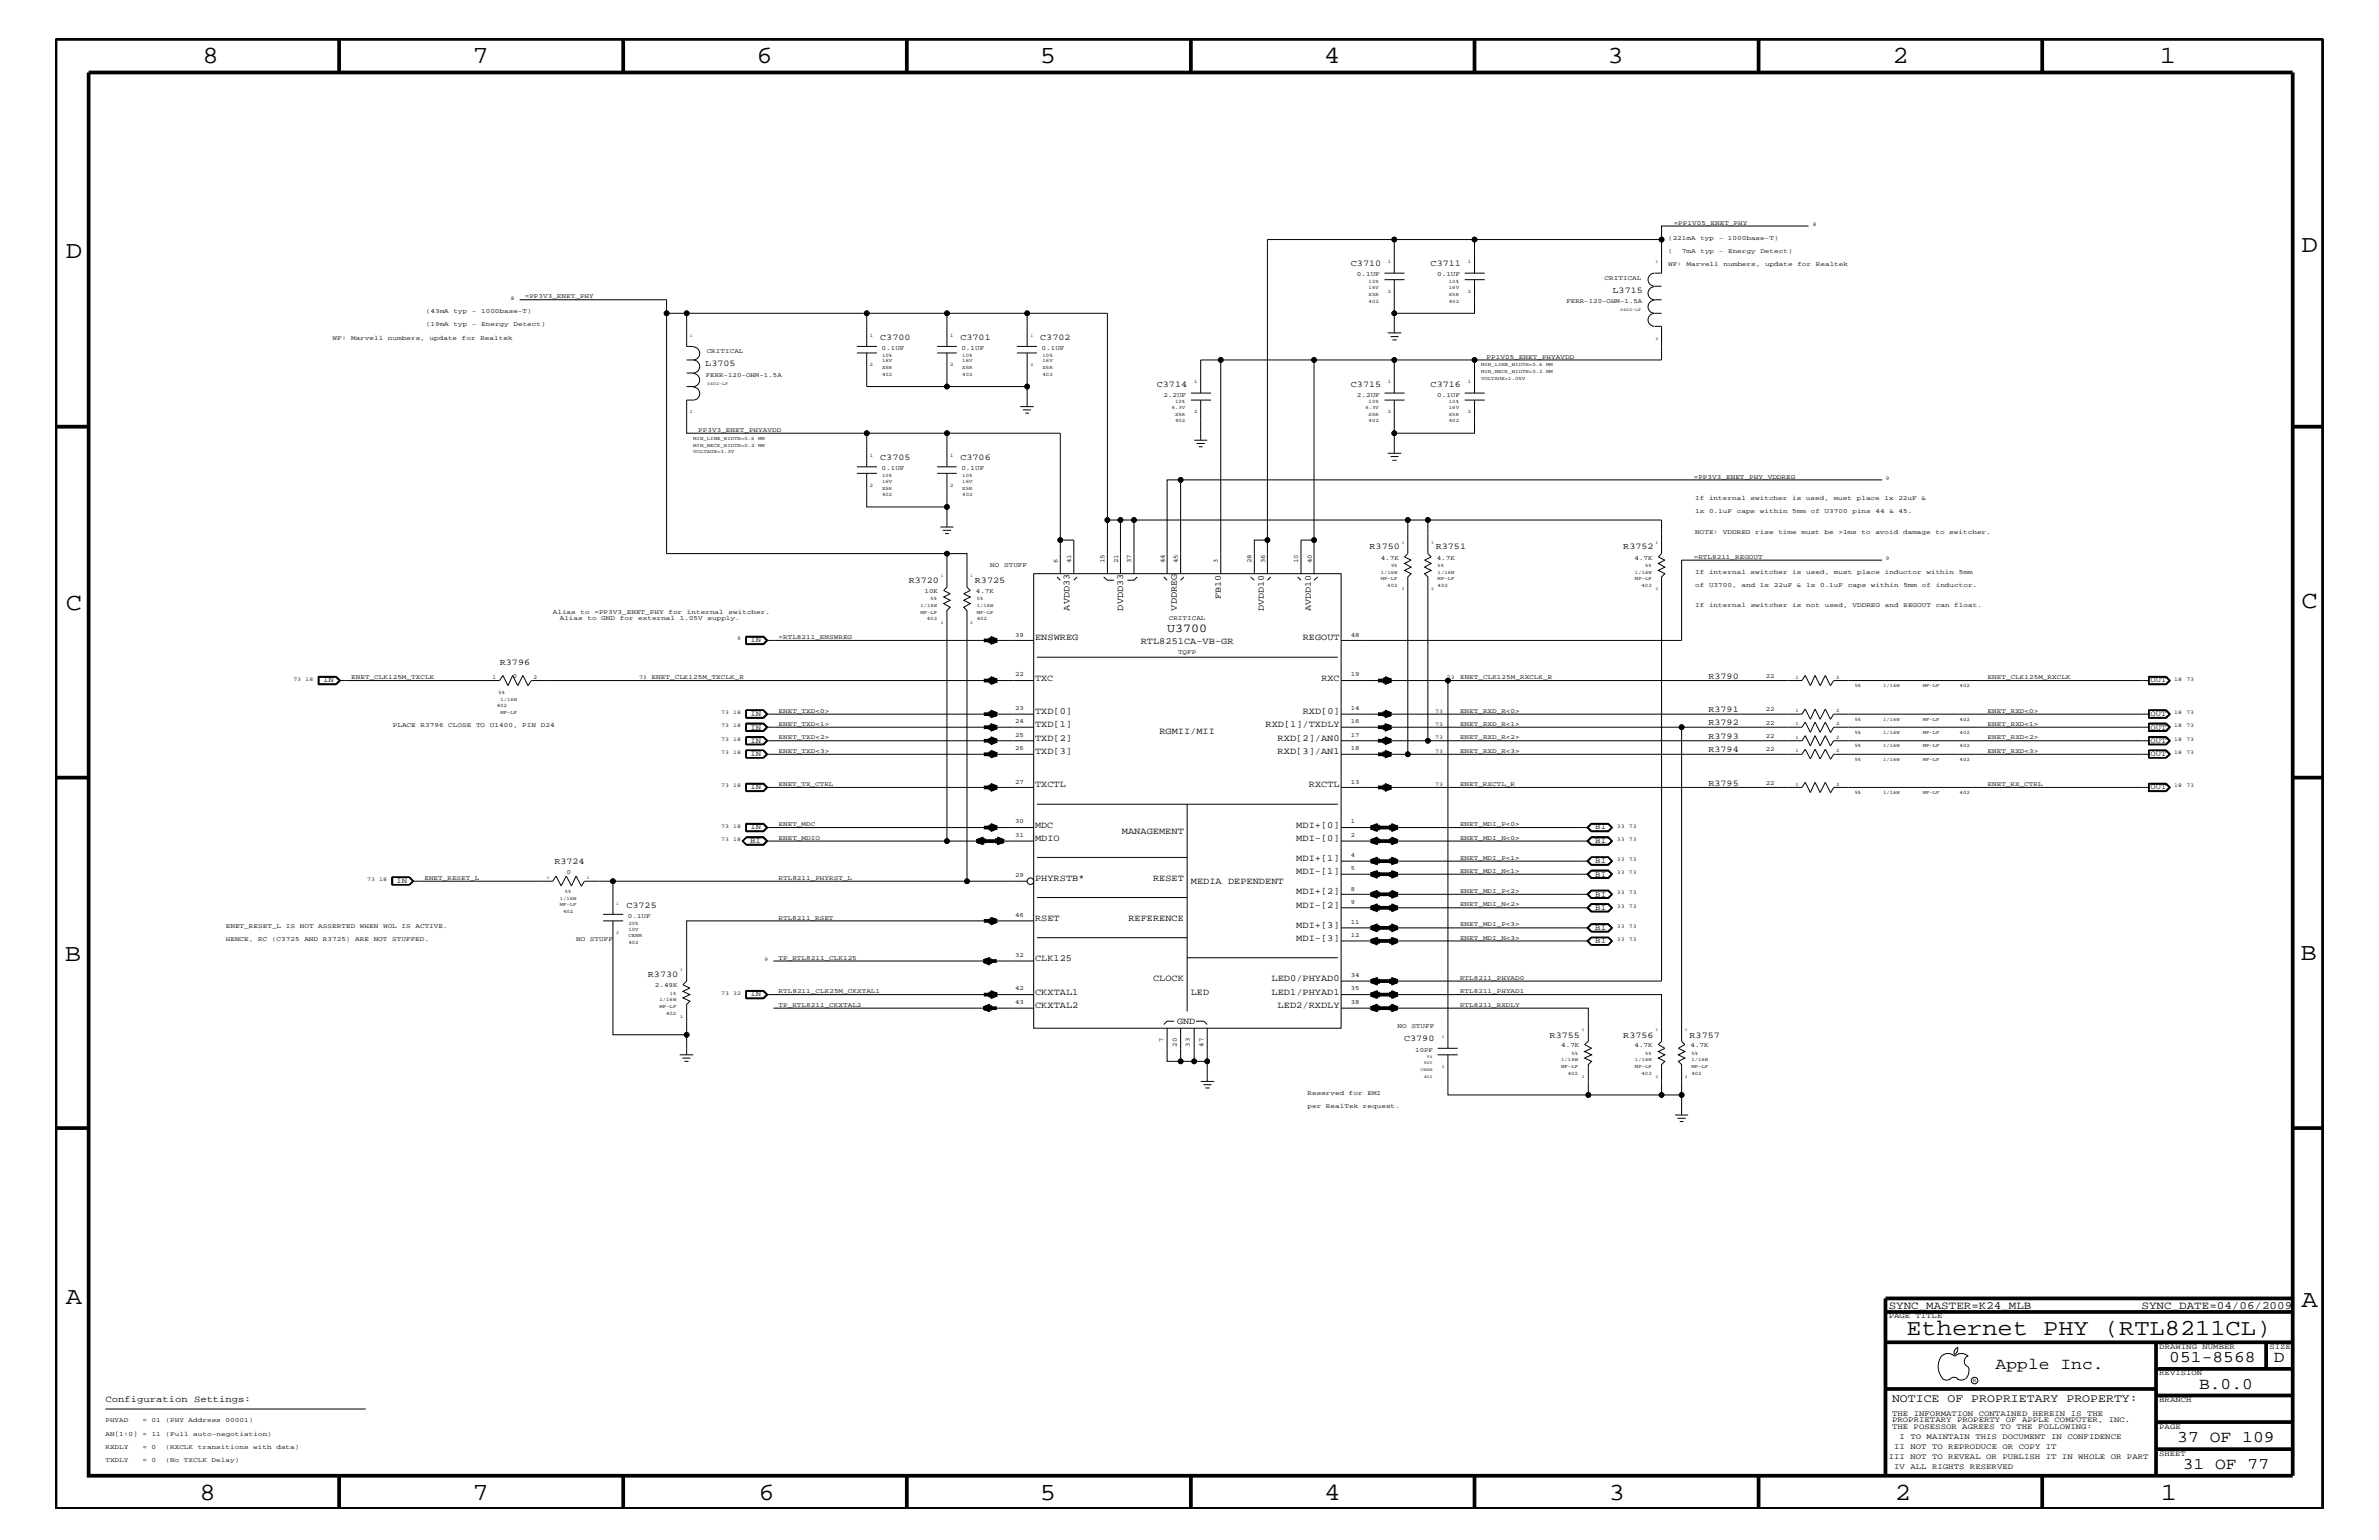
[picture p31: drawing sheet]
<svg xmlns="http://www.w3.org/2000/svg" width="432mm" height="279mm" viewBox="0 0 432 279" stroke-linecap="round" stroke-linejoin="round" font-family="sans-serif">
<defs><g id="words">
<g font-size="4.5">
<text x="36.7" y="11.5">8</text>
<text x="85.8" y="11.5">7</text>
<text x="137.3" y="11.5">6</text>
<text x="188.7" y="11.5">5</text>
<text x="240.3" y="11.5">4</text>
<text x="291.8" y="11.5">3</text>
<text x="343.5" y="11.5">2</text>
<text x="392" y="11.5">1</text>
<text x="11.9" y="46.8">D</text>
<text x="417.7" y="45.7">D</text>
<text x="11.9" y="110.6">C</text>
<text x="417.7" y="110.3">C</text>
<text x="11.8" y="174.3">B</text>
<text x="417.6" y="174.2">B</text>
<text x="11.9" y="236.7">A</text>
<text x="417.7" y="237.1">A</text>
<text x="36.2" y="272.1">8</text>
<text x="85.8" y="272.1">7</text>
<text x="137.7" y="272.1">6</text>
<text x="188.7" y="272.1">5</text>
<text x="240.4" y="272.1">4</text>
<text x="292" y="272.1">3</text>
<text x="343.9" y="272.1">2</text>
<text x="392.2" y="272.1">1</text>
</g>
<text font-size="4.1" x="346" y="242.3">Ethernet PHY (RTL8211CL)</text>
<g font-size="3">
<text x="362.2" y="248.4">Apple Inc.</text>
<text x="393.7" y="247.1">051-8568</text>
<text x="399.2" y="252">B.0.0</text>
<text x="412.7" y="247.1">D</text>
<text x="395.2" y="261.6">37 OF 109</text>
<text x="396.2" y="266.6">31 OF 77</text>
</g>
<text font-size="2.2" x="211.8" y="114.8">U3700</text>
<text font-size="2.1" x="343.4" y="254.4">NOTICE OF PROPRIETARY PROPERTY:</text>
<g font-size="2">
<text x="342.8" y="237.4">SYNC_MASTER=K24_MLB</text>
<text x="388.7" y="237.4">SYNC_DATE=04/06/2009</text>
</g>
<g font-size="1.7">
<text x="194.1" y="110.8" transform="rotate(-90 194.1 110.8)">AVDD33</text>
<text x="203.9" y="110.8" transform="rotate(-90 203.9 110.8)">DVDD33</text>
<text x="213.6" y="110.8" transform="rotate(-90 213.6 110.8)">VDDREG</text>
<text x="187.9" y="116.2">ENSWREG</text>
<text x="207.1" y="116.8">RTL8251CA-VB-GR</text>
<text x="236.5" y="116.2">REGOUT</text>
<text x="187.9" y="123.5">TXC</text>
<text x="239.9" y="123.5">RXC</text>
<text x="187.9" y="131.9">TXD[1]</text>
<text x="187.9" y="129.6">TXD[0]</text>
<text x="229.7" y="131.9">RXD[1]/TXDLY</text>
<text x="236.5" y="129.6">RXD[0]</text>
<text x="187.9" y="136.8">TXD[3]</text>
<text x="187.9" y="134.4">TXD[2]</text>
<text x="210.4" y="133.2">RGMII/MII</text>
<text x="231.9" y="134.4">RXD[2]/AN0</text>
<text x="231.9" y="136.8">RXD[3]/AN1</text>
<text x="187.9" y="142.9">TXCTL</text>
<text x="237.6" y="142.9">RXCTL</text>
<text x="187.9" y="150.1">MDC</text>
<text x="187.9" y="152.6">MDIO</text>
<text x="203.6" y="151.3">MANAGEMENT</text>
<text x="235.3" y="152.6">MDI-[0]</text>
<text x="235.3" y="150.1">MDI+[0]</text>
<text x="187.9" y="159.9">PHYRSTB*</text>
<text x="209.3" y="159.9">RESET</text>
<text x="216.2" y="160.5">MEDIA DEPENDENT</text>
<text x="235.3" y="158.6">MDI-[1]</text>
<text x="235.3" y="156.2">MDI+[1]</text>
<text x="187.9" y="167.1">RSET</text>
<text x="204.8" y="167.1">REFERENCE</text>
<text x="235.3" y="162.2">MDI+[2]</text>
<text x="235.3" y="164.7">MDI-[2]</text>
<text x="235.3" y="170.7">MDI-[3]</text>
<text x="235.3" y="168.3">MDI+[3]</text>
<text x="187.9" y="174.4">CLK125</text>
<text x="209.3" y="178">CLOCK</text>
<text x="230.8" y="178">LED0/PHYAD0</text>
<text x="187.9" y="182.9">CKXTAL2</text>
<text x="187.9" y="180.5">CKXTAL1</text>
<text x="213.7" y="185.8">GND</text>
<text x="216.2" y="180.5">LED</text>
<text x="230.8" y="180.5">LED1/PHYAD1</text>
<text x="231.9" y="182.9">LED2/RXDLY</text>
<text x="19.1" y="254.4">Configuration Settings:</text>
</g>
<g font-size="1.6">
<text x="245.2" y="48.3">C3710</text>
<text x="259.7" y="48.3">C3711</text>
<text x="292.7" y="53.2">L3715</text>
<text x="159.8" y="61.7">C3700</text>
<text x="174.3" y="61.7">C3701</text>
<text x="188.8" y="61.7">C3702</text>
<text x="128" y="66.5">L3705</text>
<text x="210" y="70.1">C3714</text>
<text x="245.2" y="70.1">C3715</text>
<text x="259.7" y="70.1">C3716</text>
<text x="159.8" y="83.5">C3705</text>
<text x="174.3" y="83.5">C3706</text>
<text x="248.6" y="99.7">R3750</text>
<text x="260.6" y="99.7">R3751</text>
<text x="294.6" y="99.7">R3752</text>
<text x="164.9" y="105.8">R3720</text>
<text x="177" y="105.8">R3725</text>
<text x="221.6" y="108.7" transform="rotate(-90 221.6 108.7)">FB10</text>
<text x="229.4" y="110.9" transform="rotate(-90 229.4 110.9)">DVDD10</text>
<text x="237.9" y="110.9" transform="rotate(-90 237.9 110.9)">AVDD10</text>
<text x="90.7" y="120.7">R3796</text>
<text x="310.1" y="123.1">R3790</text>
<text x="310.1" y="129.1">R3791</text>
<text x="310.1" y="131.6">R3792</text>
<text x="310.1" y="134.1">R3793</text>
<text x="310.1" y="136.4">R3794</text>
<text x="310.1" y="142.5">R3795</text>
<text x="100.6" y="156.8">R3724</text>
<text x="113.7" y="164.7">C3725</text>
<text x="117.6" y="177.3">R3730</text>
<text x="254.8" y="188.9">C3790</text>
<text x="281.3" y="188.2">R3755</text>
<text x="294.6" y="188.2">R3756</text>
<text x="306.7" y="188.2">R3757</text>
</g>
<g font-size="1.4">
<text x="136.2" y="116.5">IN</text>
<text x="58.7" y="123.8">IN</text>
<text x="390.3" y="123.8">OUT</text>
<text x="136.2" y="129.9">IN</text>
<text x="390.3" y="129.9">OUT</text>
<text x="136.2" y="132.4">IN</text>
<text x="136.2" y="134.7">IN</text>
<text x="136.2" y="137.2">IN</text>
<text x="390.3" y="132.4">OUT</text>
<text x="390.3" y="134.7">OUT</text>
<text x="390.3" y="137.2">OUT</text>
<text x="136.2" y="143.2">IN</text>
<text x="390.3" y="143.2">OUT</text>
<text x="136.1" y="152.9">BI</text>
<text x="136.2" y="150.5">IN</text>
<text x="289.6" y="150.5">BI</text>
<text x="289.6" y="152.9">BI</text>
<text x="72" y="160.2">IN</text>
<text x="289.6" y="156.6">BI</text>
<text x="289.6" y="159">BI</text>
<text x="289.6" y="162.7">BI</text>
<text x="289.6" y="165">BI</text>
<text x="289.6" y="168.7">BI</text>
<text x="289.6" y="171.1">BI</text>
<text x="136.2" y="180.8">IN</text>
<text x="342.8" y="239.2">PAGE TITLE</text>
<text x="391.9" y="244.7">DRAWING NUMBER</text>
<text x="411.9" y="244.7">SIZE</text>
<text x="391.9" y="249.5">REVISION</text>
<text x="343.4" y="256.8">THE INFORMATION CONTAINED HEREIN IS THE</text>
<text x="391.9" y="254.4">BRANCH</text>
<text x="343.4" y="259.3">THE POSESSOR AGREES TO THE FOLLOWING:</text>
<text x="343.4" y="258">PROPRIETARY PROPERTY OF APPLE COMPUTER, INC.</text>
<text x="343.8" y="262.9">II NOT TO REPRODUCE OR COPY IT</text>
<text x="344.8" y="261.1">I TO MAINTAIN THIS DOCUMENT IN CONFIDENCE</text>
<text x="391.9" y="259.3">PAGE</text>
<text x="342.8" y="264.7">III NOT TO REVEAL OR PUBLISH IT IN WHOLE OR PART</text>
<text x="343.8" y="266.6">IV ALL RIGHTS RESERVED</text>
<text x="391.9" y="264.1">SHEET</text>
</g>
<g font-size="1.2">
<text x="303.8" y="40.8">=PP1V05_ENET_PHY</text>
<text x="302.8" y="43.5">(221mA</text>
<text x="302.8" y="45.9">(</text>
<text x="305.3" y="45.9">7mA</text>
<text x="308.6" y="43.5">typ</text>
<text x="308.6" y="45.9">typ</text>
<text x="312" y="43.5">-</text>
<text x="312" y="45.9">-</text>
<text x="313.6" y="43.5">1000base-T)</text>
<text x="313.7" y="45.9">Energy</text>
<text x="319.5" y="45.9">Detect)</text>
<text x="246.3" y="50.2">0.1UF</text>
<text x="260.9" y="50.2">0.1UF</text>
<text x="291.3" y="50.7">CRITICAL</text>
<text x="302.8" y="48.3">WF:</text>
<text x="306.1" y="48.3">Marvell</text>
<text x="312.8" y="48.3">numbers,</text>
<text x="320.4" y="48.3">update</text>
<text x="326.2" y="48.3">for</text>
<text x="329.6" y="48.3">Realtek</text>
<text x="77.3" y="59.2">(19mA</text>
<text x="77.3" y="56.8">(43mA</text>
<text x="82.3" y="56.8">typ</text>
<text x="82.3" y="59.2">typ</text>
<text x="85.7" y="56.8">-</text>
<text x="85.7" y="59.2">-</text>
<text x="87.3" y="56.8">1000base-T)</text>
<text x="87.3" y="59.2">Energy</text>
<text x="93.2" y="59.2">Detect)</text>
<text x="95.2" y="54.1">=PP3V3_ENET_PHY</text>
<text x="284.3" y="55">FERR-120-OHM-1.5A</text>
<text x="60.4" y="61.7">WF:</text>
<text x="63.7" y="61.7">Marvell</text>
<text x="70.4" y="61.7">numbers,</text>
<text x="78" y="61.7">update</text>
<text x="83.8" y="61.7">for</text>
<text x="87.2" y="61.7">Realtek</text>
<text x="128.3" y="64">CRITICAL</text>
<text x="160" y="63.4">0.1UF</text>
<text x="174.5" y="63.4">0.1UF</text>
<text x="189.1" y="63.4">0.1UF</text>
<text x="269.8" y="65.1">PP1V05_ENET_PHYAVDD</text>
<text x="128.1" y="68.4">FERR-120-OHM-1.5A</text>
<text x="211.2" y="72">2.2UF</text>
<text x="246.3" y="72">2.2UF</text>
<text x="260.9" y="72">0.1UF</text>
<text x="126.7" y="78.3">PP3V3_ENET_PHYAVDD</text>
<text x="160" y="85.3">0.1UF</text>
<text x="174.5" y="85.3">0.1UF</text>
<text x="307.4" y="86.9">=PP3V3_ENET_PHY_VDDREG</text>
<text x="307.7" y="93.2">1x</text>
<text x="307.7" y="90.7">If</text>
<text x="310.2" y="90.7">internal</text>
<text x="310.2" y="93.2">0.1uF</text>
<text x="315.2" y="93.2">caps</text>
<text x="317.7" y="90.7">switcher</text>
<text x="319.4" y="93.2">within</text>
<text x="325.3" y="90.7">is</text>
<text x="325.3" y="93.2">5mm</text>
<text x="327.8" y="90.7">used,</text>
<text x="328.7" y="93.2">of</text>
<text x="331.2" y="93.2">U3700</text>
<text x="332.8" y="90.7">must</text>
<text x="336.2" y="93.2">pins</text>
<text x="337" y="90.7">place</text>
<text x="340.4" y="93.2">44</text>
<text x="342" y="90.7">1x</text>
<text x="342.9" y="93.2">&amp;</text>
<text x="344.6" y="90.7">22uF</text>
<text x="344.6" y="93.2">45.</text>
<text x="348.8" y="90.7">&amp;</text>
<text x="250.6" y="101.5">4.7K</text>
<text x="260.8" y="101.5">4.7K</text>
<text x="296.7" y="101.5">4.7K</text>
<text x="307.4" y="101.4">=RTL8211_REGOUT</text>
<text x="307.7" y="96.8">NOTE:</text>
<text x="312.7" y="96.8">VDDREG</text>
<text x="318.6" y="96.8">rise</text>
<text x="322.8" y="96.8">time</text>
<text x="327" y="96.8">must</text>
<text x="331.2" y="96.8">be</text>
<text x="333.7" y="96.8">&gt;1ms</text>
<text x="337.9" y="96.8">to</text>
<text x="340.4" y="96.8">avoid</text>
<text x="345.4" y="96.8">damage</text>
<text x="351.3" y="96.8">to</text>
<text x="353.8" y="96.8">switcher.</text>
<text x="167.8" y="107.6">10K</text>
<text x="177.1" y="107.6">4.7K</text>
<text x="179.7" y="102.9">NO</text>
<text x="182.3" y="102.9">STUFF</text>
<text x="192" y="102.2" transform="rotate(-90 192 102.2)">6</text>
<text x="194.4" y="102.2" transform="rotate(-90 194.4 102.2)">41</text>
<text x="200.5" y="102.2" transform="rotate(-90 200.5 102.2)">15</text>
<text x="202.9" y="102.2" transform="rotate(-90 202.9 102.2)">21</text>
<text x="205.3" y="102.2" transform="rotate(-90 205.3 102.2)">37</text>
<text x="211.4" y="102.2" transform="rotate(-90 211.4 102.2)">44</text>
<text x="213.8" y="102.2" transform="rotate(-90 213.8 102.2)">45</text>
<text x="221.1" y="102.2" transform="rotate(-90 221.1 102.2)">3</text>
<text x="227.2" y="102.2" transform="rotate(-90 227.2 102.2)">28</text>
<text x="229.6" y="102.2" transform="rotate(-90 229.6 102.2)">36</text>
<text x="235.6" y="102.2" transform="rotate(-90 235.6 102.2)">10</text>
<text x="238.1" y="102.2" transform="rotate(-90 238.1 102.2)">40</text>
<text x="307.7" y="104.1">If</text>
<text x="307.7" y="106.5">of</text>
<text x="310.2" y="104.1">internal</text>
<text x="310.2" y="106.5">U3700,</text>
<text x="316.1" y="106.5">and</text>
<text x="317.8" y="104.1">switcher</text>
<text x="319.4" y="106.5">1x</text>
<text x="322" y="106.5">22uF</text>
<text x="325.3" y="104.1">is</text>
<text x="326.2" y="106.5">&amp;</text>
<text x="327.8" y="104.1">used,</text>
<text x="327.8" y="106.5">1x</text>
<text x="330.4" y="106.5">0.1uF</text>
<text x="332.9" y="104.1">must</text>
<text x="335.4" y="106.5">caps</text>
<text x="337.1" y="104.1">place</text>
<text x="339.6" y="106.5">within</text>
<text x="342.1" y="104.1">inductor</text>
<text x="345.5" y="106.5">5mm</text>
<text x="348.8" y="106.5">of</text>
<text x="349.7" y="104.1">within</text>
<text x="351.3" y="106.5">inductor.</text>
<text x="355.5" y="104.1">5mm</text>
<text x="100.3" y="111.4">Alias</text>
<text x="101.6" y="112.6">Alias</text>
<text x="105.4" y="111.4">to</text>
<text x="106.6" y="112.6">to</text>
<text x="107.9" y="111.4">=PP3V3_ENET_PHY</text>
<text x="109.1" y="112.6">GND</text>
<text x="112.5" y="112.6">for</text>
<text x="115.8" y="112.6">external</text>
<text x="121.3" y="111.4">for</text>
<text x="123.4" y="112.6">1.05V supply.</text>
<text x="124.7" y="111.4">internal</text>
<text x="132.2" y="111.4">switcher.</text>
<text x="212.1" y="112.6">CRITICAL</text>
<text x="307.7" y="110.2">If</text>
<text x="310.2" y="110.2">internal</text>
<text x="317.8" y="110.2">switcher</text>
<text x="325.3" y="110.2">is</text>
<text x="327.8" y="110.2">not</text>
<text x="331.2" y="110.2">used,</text>
<text x="336.2" y="110.2">VDDREG</text>
<text x="342.1" y="110.2">and</text>
<text x="345.5" y="110.2">REGOUT</text>
<text x="351.4" y="110.2">can</text>
<text x="354.7" y="110.2">float.</text>
<text x="141.3" y="115.9">=RTL8211_ENSWREG</text>
<text x="184.2" y="115.5">39</text>
<text x="213.8" y="118.6">TQFP</text>
<text x="245.2" y="115.5">48</text>
<text x="63.8" y="123.2">ENET_CLK125M_TXCLK</text>
<text x="93.1" y="123">0</text>
<text x="118.3" y="123.2">ENET_CLK125M_TXCLK_R</text>
<text x="184.2" y="122.7">22</text>
<text x="245.2" y="122.7">19</text>
<text x="265" y="123.2">ENET_CLK125M_RXCLK_R</text>
<text x="320.5" y="123">22</text>
<text x="360.8" y="123.2">ENET_CLK125M_RXCLK</text>
<text x="71.3" y="131.9">PLACE</text>
<text x="76.3" y="131.9">R3796</text>
<text x="81.4" y="131.9">CLOSE</text>
<text x="86.4" y="131.9">TO</text>
<text x="88.9" y="131.9">U1400,</text>
<text x="94.8" y="131.9">PIN</text>
<text x="98.2" y="131.9">D24</text>
<text x="141.3" y="131.7">ENET_TXD&lt;1&gt;</text>
<text x="141.3" y="129.3">ENET_TXD&lt;0&gt;</text>
<text x="184.2" y="131.3">24</text>
<text x="184.2" y="128.8">23</text>
<text x="245.2" y="131.3">16</text>
<text x="245.2" y="128.8">14</text>
<text x="265" y="131.7">ENET_RXD_R&lt;1&gt;</text>
<text x="265" y="129.3">ENET_RXD_R&lt;0&gt;</text>
<text x="320.5" y="129.1">22</text>
<text x="320.5" y="131.5">22</text>
<text x="360.8" y="131.7">ENET_RXD&lt;1&gt;</text>
<text x="360.8" y="129.3">ENET_RXD&lt;0&gt;</text>
<text x="141.3" y="136.6">ENET_TXD&lt;3&gt;</text>
<text x="141.3" y="134.1">ENET_TXD&lt;2&gt;</text>
<text x="184.2" y="136.1">26</text>
<text x="184.2" y="133.6">25</text>
<text x="245.2" y="133.6">17</text>
<text x="245.2" y="136.1">18</text>
<text x="265" y="134.1">ENET_RXD_R&lt;2&gt;</text>
<text x="265" y="136.6">ENET_RXD_R&lt;3&gt;</text>
<text x="320.5" y="133.9">22</text>
<text x="320.5" y="136.3">22</text>
<text x="360.8" y="136.6">ENET_RXD&lt;3&gt;</text>
<text x="360.8" y="134.1">ENET_RXD&lt;2&gt;</text>
<text x="141.3" y="142.6">ENET_TX_CTRL</text>
<text x="184.2" y="142.2">27</text>
<text x="245.2" y="142.2">13</text>
<text x="265" y="142.6">ENET_RXCTL_R</text>
<text x="320.5" y="142.4">22</text>
<text x="360.8" y="142.6">ENET_RX_CTRL</text>
<text x="141.3" y="149.9">ENET_MDC</text>
<text x="184.2" y="149.4">30</text>
<text x="245.2" y="149.4">1</text>
<text x="265" y="149.9">ENET_MDI_P&lt;0&gt;</text>
<text x="141.3" y="152.3">ENET_MDIO</text>
<text x="184.2" y="151.8">31</text>
<text x="245.2" y="151.8">2</text>
<text x="245.2" y="155.5">4</text>
<text x="265" y="152.3">ENET_MDI_N&lt;0&gt;</text>
<text x="265" y="156">ENET_MDI_P&lt;1&gt;</text>
<text x="77" y="159.6">ENET_RESET_L</text>
<text x="102.9" y="158.5">0</text>
<text x="141.3" y="159.6">RTL8211_PHYRST_L</text>
<text x="184.2" y="159.1">29</text>
<text x="245.2" y="157.9">5</text>
<text x="245.2" y="161.6">8</text>
<text x="265" y="158.4">ENET_MDI_N&lt;1&gt;</text>
<text x="265" y="162">ENET_MDI_P&lt;2&gt;</text>
<text x="114" y="166.5">0.1UF</text>
<text x="141.3" y="166.9">RTL8211_RSET</text>
<text x="184.2" y="166.4">46</text>
<text x="245.2" y="167.6">11</text>
<text x="245.2" y="163.9">9</text>
<text x="265" y="164.5">ENET_MDI_N&lt;2&gt;</text>
<text x="41" y="168.3">ENET_RESET_L</text>
<text x="41" y="170.7">HENCE,</text>
<text x="46.9" y="170.7">RC</text>
<text x="49.4" y="170.7">(C3725</text>
<text x="51.9" y="168.3">IS</text>
<text x="54.4" y="168.3">NOT</text>
<text x="55.2" y="170.7">AND</text>
<text x="57.8" y="168.3">ASSERTED</text>
<text x="58.6" y="170.7">R3725)</text>
<text x="64.5" y="170.7">ARE</text>
<text x="65.3" y="168.3">WHEN</text>
<text x="67.8" y="170.7">NOT</text>
<text x="69.5" y="168.3">WOL</text>
<text x="71.2" y="170.7">STUFFED.</text>
<text x="72.9" y="168.3">IS</text>
<text x="75.4" y="168.3">ACTIVE.</text>
<text x="104.6" y="170.7">NO</text>
<text x="107.1" y="170.7">STUFF</text>
<text x="184.2" y="173.7">32</text>
<text x="245.2" y="170">12</text>
<text x="265" y="170.5">ENET_MDI_N&lt;3&gt;</text>
<text x="265" y="168.1">ENET_MDI_P&lt;3&gt;</text>
<text x="118.9" y="179.1">2.49K</text>
<text x="141.3" y="174.2">TP_RTL8211_CLK125</text>
<text x="184.2" y="179.7">42</text>
<text x="245.2" y="177.3">34</text>
<text x="245.2" y="179.7">35</text>
<text x="265" y="177.7">RTL8211_PHYAD0</text>
<text x="141.3" y="182.7">TP_RTL8211_CKXTAL2</text>
<text x="141.3" y="180.2">RTL8211_CLK25M_CKXTAL1</text>
<text x="184.2" y="182.1">43</text>
<text x="245.2" y="182.1">38</text>
<text x="265" y="182.7">RTL8211_RXDLY</text>
<text x="265" y="180.2">RTL8211_PHYAD1</text>
<text x="211.2" y="189.1" transform="rotate(-90 211.2 189.1)">7</text>
<text x="213.6" y="189.9" transform="rotate(-90 213.6 189.9)">20</text>
<text x="216" y="189.9" transform="rotate(-90 216 189.9)">33</text>
<text x="218.4" y="189.9" transform="rotate(-90 218.4 189.9)">47</text>
<text x="253.7" y="186.5">NO</text>
<text x="256.2" y="186.5">STUFF</text>
<text x="256.9" y="190.8">10PF</text>
<text x="283.4" y="190">4.7K</text>
<text x="296.7" y="190">4.7K</text>
<text x="306.8" y="190">4.7K</text>
<text x="237.3" y="198.7">Reserved</text>
<text x="237.3" y="201">per</text>
<text x="240.7" y="201">RealTek</text>
<text x="244.8" y="198.7">for</text>
<text x="247.4" y="201">request.</text>
<text x="248.2" y="198.7">EMI</text>
<text x="19.1" y="258">PHYAD</text>
<text x="19.1" y="260.5">AN[1:0]</text>
<text x="19.1" y="262.9">RXDLY</text>
<text x="25.8" y="262.9">=</text>
<text x="25.8" y="258">=</text>
<text x="25.9" y="260.5">=</text>
<text x="27.5" y="262.9">0</text>
<text x="27.5" y="258">01</text>
<text x="27.5" y="260.5">11</text>
<text x="30" y="262.9">(RXCLK</text>
<text x="30" y="258">(PHY</text>
<text x="30.1" y="260.5">(Full</text>
<text x="34.2" y="258">Address</text>
<text x="35.1" y="260.5">auto-negotiation)</text>
<text x="35.9" y="262.9">transitions</text>
<text x="40.9" y="258">00001)</text>
<text x="46" y="262.9">with</text>
<text x="50.2" y="262.9">data)</text>
<text x="19.1" y="265.3">TXDLY</text>
<text x="25.8" y="265.3">=</text>
<text x="27.5" y="265.3">0</text>
<text x="30" y="265.3">(No</text>
<text x="33.4" y="265.3">TXCLK</text>
<text x="38.4" y="265.3">Delay)</text>
</g>
<g font-size="1.1">
<text x="89.4" y="123.1">1</text>
<text x="96.9" y="123.1">2</text>
</g>
<g font-size="1">
<text x="329" y="41">8</text>
<text x="92.7" y="54.4">8</text>
<text x="342.3" y="87.1">9</text>
<text x="342.3" y="101.6">9</text>
<text x="133.8" y="116.2">9</text>
<text x="53.3" y="123.5">73</text>
<text x="55.5" y="123.5">18</text>
<text x="116" y="123.2">73</text>
<text x="262.6" y="123.2">73</text>
<text x="394.6" y="123.5">18</text>
<text x="396.8" y="123.5">73</text>
<text x="130.9" y="129.6">73</text>
<text x="130.9" y="131.9">73</text>
<text x="133.1" y="129.6">18</text>
<text x="133.1" y="131.9">18</text>
<text x="260.5" y="131.7">73</text>
<text x="260.5" y="129.3">73</text>
<text x="394.6" y="129.6">18</text>
<text x="394.6" y="131.9">18</text>
<text x="396.8" y="129.6">73</text>
<text x="396.8" y="131.9">73</text>
<text x="130.9" y="134.4">73</text>
<text x="130.9" y="136.8">73</text>
<text x="133.1" y="134.4">18</text>
<text x="133.1" y="136.8">18</text>
<text x="260.5" y="134.1">73</text>
<text x="260.5" y="136.6">73</text>
<text x="394.6" y="134.4">18</text>
<text x="394.6" y="136.8">18</text>
<text x="396.8" y="134.4">73</text>
<text x="396.8" y="136.8">73</text>
<text x="130.9" y="142.9">73</text>
<text x="133.1" y="142.9">18</text>
<text x="260.5" y="142.6">73</text>
<text x="394.6" y="142.9">18</text>
<text x="396.8" y="142.9">73</text>
<text x="130.9" y="150.1">73</text>
<text x="130.9" y="152.6">73</text>
<text x="133.1" y="150.1">18</text>
<text x="133.1" y="152.6">18</text>
<text x="293.5" y="150.1">33</text>
<text x="293.5" y="152.6">33</text>
<text x="295.7" y="150.1">73</text>
<text x="295.7" y="152.6">73</text>
<text x="66.6" y="159.9">73</text>
<text x="68.8" y="159.9">18</text>
<text x="293.5" y="156.2">33</text>
<text x="293.5" y="158.6">33</text>
<text x="295.7" y="156.2">73</text>
<text x="295.7" y="158.6">73</text>
<text x="293.5" y="162.2">33</text>
<text x="293.5" y="164.7">33</text>
<text x="295.7" y="162.2">73</text>
<text x="295.7" y="164.7">73</text>
<text x="293.5" y="168.3">33</text>
<text x="293.5" y="170.7">33</text>
<text x="295.7" y="168.3">73</text>
<text x="295.7" y="170.7">73</text>
<text x="138.8" y="174.4">9</text>
<text x="130.9" y="180.5">73</text>
<text x="133.1" y="180.5">32</text>
<text x="358.1" y="250.7">R</text>
</g>
<g font-size=".9">
<text x="251.9" y="47.7">1</text>
<text x="266.4" y="47.7">1</text>
<text x="248.4" y="52.4">16V</text>
<text x="248.4" y="53.6">X5R</text>
<text x="248.4" y="51.3">10%</text>
<text x="251.9" y="53.2">2</text>
<text x="263" y="52.4">16V</text>
<text x="263" y="53.6">X5R</text>
<text x="263" y="51.3">10%</text>
<text x="266.4" y="53.2">2</text>
<text x="248.4" y="54.9">402</text>
<text x="263" y="54.9">402</text>
<text x="157.9" y="61.1">1</text>
<text x="160.1" y="65.7">16V</text>
<text x="160.1" y="64.7">10%</text>
<text x="172.5" y="61.1">1</text>
<text x="174.7" y="65.7">16V</text>
<text x="174.7" y="64.7">10%</text>
<text x="189.2" y="65.7">16V</text>
<text x="189.2" y="64.7">10%</text>
<text x="157.9" y="66.5">2</text>
<text x="160.1" y="67">X5R</text>
<text x="160.1" y="68.2">402</text>
<text x="172.5" y="66.5">2</text>
<text x="174.7" y="67">X5R</text>
<text x="174.7" y="68.2">402</text>
<text x="189.2" y="67">X5R</text>
<text x="189.2" y="68.2">402</text>
<text x="216.7" y="69.5">1</text>
<text x="251.9" y="69.5">1</text>
<text x="266.4" y="69.5">1</text>
<text x="268.8" y="68.9">VOLTAGE=1.05V</text>
<text x="268.8" y="66.5">MIN_LINE_WIDTH=0.6 MM</text>
<text x="268.8" y="67.7">MIN_NECK_WIDTH=0.2 MM</text>
<text x="212.7" y="74.3">6.3V</text>
<text x="213.3" y="76.7">402</text>
<text x="213.3" y="75.5">X5R</text>
<text x="213.3" y="73.2">10%</text>
<text x="216.7" y="75">2</text>
<text x="247.8" y="74.3">6.3V</text>
<text x="248.4" y="76.7">402</text>
<text x="248.4" y="75.5">X5R</text>
<text x="248.4" y="73.2">10%</text>
<text x="251.9" y="75">2</text>
<text x="263" y="76.7">402</text>
<text x="263" y="74.3">16V</text>
<text x="263" y="75.5">X5R</text>
<text x="263" y="73.2">10%</text>
<text x="266.4" y="75">2</text>
<text x="125.8" y="79.9">MIN_LINE_WIDTH=0.6 MM</text>
<text x="125.8" y="82.2">VOLTAGE=3.3V</text>
<text x="125.8" y="81.1">MIN_NECK_WIDTH=0.2 MM</text>
<text x="157.9" y="82.8">1</text>
<text x="172.5" y="82.8">1</text>
<text x="157.9" y="88.3">2</text>
<text x="160.1" y="87.6">16V</text>
<text x="160.1" y="88.8">X5R</text>
<text x="160.1" y="86.5">10%</text>
<text x="172.5" y="88.3">2</text>
<text x="174.7" y="87.6">16V</text>
<text x="174.7" y="88.8">X5R</text>
<text x="174.7" y="86.5">10%</text>
<text x="160.1" y="90">402</text>
<text x="174.7" y="90">402</text>
<text x="250.6" y="104.1">1/16W</text>
<text x="250.6" y="105.3">MF-LF</text>
<text x="251.8" y="106.5">402</text>
<text x="252.5" y="102.9">5%</text>
<text x="260.9" y="105.3">MF-LF</text>
<text x="260.9" y="102.9">5%</text>
<text x="260.9" y="104.1">1/16W</text>
<text x="260.9" y="106.5">402</text>
<text x="296.8" y="105.3">MF-LF</text>
<text x="296.8" y="104.1">1/16W</text>
<text x="297.9" y="106.5">402</text>
<text x="298.6" y="102.9">5%</text>
<text x="167" y="111.4">MF-LF</text>
<text x="167" y="110.2">1/16W</text>
<text x="168.2" y="112.6">402</text>
<text x="168.9" y="108.9">5%</text>
<text x="177.3" y="108.9">5%</text>
<text x="177.3" y="110.2">1/16W</text>
<text x="177.3" y="112.6">402</text>
<text x="177.3" y="111.4">MF-LF</text>
<text x="90.5" y="125.9">5%</text>
<text x="325.9" y="123.1">1</text>
<text x="333.2" y="123.1">2</text>
<text x="336.6" y="124.7">5%</text>
<text x="341.8" y="124.7">1/16W</text>
<text x="349" y="124.7">MF-LF</text>
<text x="355.7" y="124.7">402</text>
<text x="90.2" y="128.3">402</text>
<text x="90.8" y="129.6">MF-LF</text>
<text x="90.8" y="127.1">1/16W</text>
<text x="325.9" y="129.1">1</text>
<text x="325.9" y="131.6">1</text>
<text x="333.2" y="129.1">2</text>
<text x="333.2" y="131.6">2</text>
<text x="336.6" y="130.8">5%</text>
<text x="341.8" y="130.8">1/16W</text>
<text x="349" y="130.8">MF-LF</text>
<text x="355.7" y="130.8">402</text>
<text x="325.9" y="134.1">1</text>
<text x="325.9" y="136.4">1</text>
<text x="333.2" y="134.1">2</text>
<text x="333.2" y="136.4">2</text>
<text x="336.6" y="133.2">5%</text>
<text x="336.6" y="135.6">5%</text>
<text x="341.8" y="133.2">1/16W</text>
<text x="341.8" y="135.6">1/16W</text>
<text x="349" y="133.2">MF-LF</text>
<text x="349" y="135.6">MF-LF</text>
<text x="355.7" y="133.2">402</text>
<text x="355.7" y="135.6">402</text>
<text x="325.9" y="142.5">1</text>
<text x="333.2" y="142.5">2</text>
<text x="336.6" y="138">5%</text>
<text x="341.8" y="138">1/16W</text>
<text x="349" y="138">MF-LF</text>
<text x="355.7" y="138">402</text>
<text x="336.6" y="144">5%</text>
<text x="341.8" y="144">1/16W</text>
<text x="349" y="144">MF-LF</text>
<text x="355.7" y="144">402</text>
<text x="102.5" y="162">5%</text>
<text x="101.6" y="164.5">MF-LF</text>
<text x="101.6" y="163.3">1/16W</text>
<text x="102.2" y="165.6">402</text>
<text x="114" y="167.8">20%</text>
<text x="114" y="170">CERM</text>
<text x="114" y="171.2">402</text>
<text x="114" y="168.9">10V</text>
<text x="119.7" y="181.6">1/16W</text>
<text x="119.7" y="182.9">MF-LF</text>
<text x="120.9" y="184.1">402</text>
<text x="121.6" y="180.5">1%</text>
<text x="285.2" y="191.4">5%</text>
<text x="298.6" y="191.4">5%</text>
<text x="307" y="191.4">5%</text>
<text x="283.4" y="193.7">MF-LF</text>
<text x="283.4" y="192.6">1/16W</text>
<text x="284.6" y="195">402</text>
<text x="296.8" y="193.7">MF-LF</text>
<text x="296.8" y="192.6">1/16W</text>
<text x="297.9" y="195">402</text>
<text x="307" y="195">402</text>
<text x="307" y="193.7">MF-LF</text>
<text x="307" y="192.6">1/16W</text>
</g>
<g font-size=".8">
<text x="300.5" y="47.7">1</text>
<text x="294" y="56.4">0402-LF</text>
<text x="125.2" y="61.1">1</text>
<text x="187" y="61.1">1</text>
<text x="300.5" y="61.7">2</text>
<text x="128.4" y="69.8">0402-LF</text>
<text x="187" y="66.5">2</text>
<text x="125.2" y="75">2</text>
<text x="254.4" y="98.7">1</text>
<text x="259.8" y="98.7">1</text>
<text x="300.5" y="98.7">1</text>
<text x="170.8" y="104.7">1</text>
<text x="176.1" y="104.7">1</text>
<text x="254.4" y="107.1">2</text>
<text x="259.8" y="107.1">2</text>
<text x="300.5" y="107.1">2</text>
<text x="170.8" y="113.1">2</text>
<text x="176.1" y="113.1">2</text>
<text x="99.2" y="159.5">1</text>
<text x="106.5" y="159.5">2</text>
<text x="111.8" y="164.1">1</text>
<text x="111.8" y="169.5">2</text>
<text x="123.4" y="176.2">1</text>
<text x="123.4" y="184.7">2</text>
<text x="259" y="192">5%</text>
<text x="261.7" y="188.3">1</text>
<text x="287.1" y="187.1">1</text>
<text x="300.5" y="187.1">1</text>
<text x="305.8" y="187.1">1</text>
<text x="257.8" y="194.3">CERM</text>
<text x="258.4" y="195.5">402</text>
<text x="258.4" y="193.1">50V</text>
<text x="261.7" y="193.7">2</text>
<text x="287.1" y="195.6">2</text>
<text x="300.5" y="195.6">2</text>
<text x="305.8" y="195.6">2</text>
</g>
</g></defs>
<g fill="none" stroke="#000" stroke-width=".18">
<path d="M94.3 54.4h26.7v2.4h3.6M121 56.8v43.6h50.9M124.6 56.8v6.1h1.2M124.6 56.8h32.7M171.9 56.8h-14.6v6.1M171.9 56.8v6.1M171.9 56.8h14.5M251.3 49.6h3.6M251.3 50.7h3.6M253.1 50.7v6.1h14.5v-6.1M253.1 49.6v-6.1h-23.1v54.5M253.1 56.8v3.6"/>
<path d="M253.1 43.5h14.5M265.9 49.6h3.6M265.9 50.7h3.6M267.6 43.5h34v6.1h-1.2M267.6 43.5v6.1M300.3 54.5a1.19 1.19 0 0 0-1.2 1.1 1.19 1.19 0 0 0 1.2 1.2 1.19 1.19 0 0 0-1.2 1.2 1.19 1.19 0 0 0 1.2 1.2M300.3 49.6a1.19 1.19 0 0 0-1.2 1.1 1.19 1.19 0 0 0 1.2 1.2M300.3 52a1.19 1.19 0 0 0-1.2 1.2 1.19 1.19 0 0 0 1.2 1.2M300.4 59.2h1.2v6.1h-63.1M300.4 51.9h1.2M300.4 54.4h1.2M300.4 56.8h1.2"/>
<path d="M328.3 41h-26.7v2.5M124.6 65.3h1.2M125.8 67.8a1.19 1.19 0 0 1 1.2 1.1 1.19 1.19 0 0 1-1.2 1.2h-1.2M125.8 62.9a1.19 1.19 0 0 1 1.2 1.2 1.19 1.19 0 0 1-1.2 1.2M125.8 65.3a1.19 1.19 0 0 1 1.2 1.2 1.19 1.19 0 0 1-1.2 1.2h-1.2M125.8 70.2a1.19 1.19 0 0 1 1.2 1.2 1.19 1.19 0 0 1-1.2 1.2h-1.2v6h32.7M155.5 62.9h3.7M155.5 64h3.7M157.3 64v6.1h29.1M157.3 78.6v6.1M157.3 78.6h35.1v25.5M170.1 62.9h3.6"/>
<path d="M170.1 64h3.6M171.9 64v6.1M171.9 78.6v6.1M184.6 62.9h3.6M184.6 64h3.6M185.2 73.8h2.4M185.7 74.4h1.4M186.1 75h.7M186.4 62.9v-6.1h14.6v37.5M186.4 64v9.8M216.2 72.6h3.6M216.2 71.3h3.6"/>
<path d="M216.7 79.9h2.4M217.9 72.6v7.3M221.6 65.3h16.9v38.8M221.6 65.3h-3.7v6M221.6 65.3v38.8M251.3 72.6h3.6M251.3 71.3h3.6M251.9 60.4h2.4M252.4 61.1h1.4M252.7 61.7h.8M253.1 72.6v6h14.5v-6M253.1 65.3v6"/>
<path d="M253.1 78.6v3.6M265.9 72.6h3.6M265.9 71.3h3.6M267.6 65.3v6M155.5 85.9h3.7M155.5 84.7h3.7M157.3 85.9v6.1h14.6v-6.1M170.1 85.9h3.6M170.1 84.7h3.6M170.7 95.6h2.4M171.1 96.2h1.5M171.5 96.8h.7"/>
<path d="M171.9 92v3.6M192.4 98h2.5v6.1M203.4 94.3h-2.4v9.8M205.8 94.3h-2.4v9.8M214.3 87.1h-2.5v17M217.2 80.5h1.5M217.6 81.1h.7M238.5 98h-2.4v6.1M251.9 82.2h2.4M252.4 82.8h1.4M252.7 83.5h.8M255.5 94.3h-49.7v9.8"/>
<path d="M259.2 94.3h42.4v6.1l-.6 .6 1.2 .6-1.2 .6 1.2 .7-1.2 .6 1.2 .6-.6 .6v73.3h-58.2M259.2 94.3h-3.7v6.1l-.6 .6 1.2 .6-1.2 .6 1.2 .7-1.2 .6 1.2 .6-.6 .6v32.1M259.2 94.3v6.1l.6 .6-1.2 .6 1.2 .6-1.2 .7 1.2 .6-1.2 .6 .6 .6v29.7M341.6 87.1h-127.3v17M135.4 115.4h3.2l.8 .8-.8 .8h-3.2zM135.4 116.9h3.2M135.4 115.5h3.2M135.5 115.5v1.4M135.5 115.6h3l.6 .6M138.6 115.5l.6 .7-.6 .7M138.6 115.5l.7 .7-.7 .7M139.1 116.2l-.6 .6h-3"/>
<path d="M139.1 116.2h48.5M187.6 104.1h55.8v82.4h-55.8zM188.2 119.2h54.6M191.9 104.7l.5 .6M195.5 104.7l-.6 .6M200.3 104.7l.7 .6h1.2M206.4 104.7l-.6 .6h-1.2M211.2 104.7l.6 .6M214.9 104.7l-.6 .6M227 104.7l.7 .6M227.7 104.1v-6.1h2.3v6.1M230.6 104.7l-.6 .6"/>
<path d="M235.5 104.7l.6 .6M239.2 104.7l-.7 .6M341.6 101.6h-36.4v14.6h-61.8M57.7 122.7h3.3l.8 .8-.8 .7h-3.3zM57.9 122.9h3.1l.6 .6-.6 .6h-3.1zM61 122.8h-3.2v1.3h3.2M61 122.8l.6 .7-.6 .6M61 122.8l.7 .7-.7 .6M61.6 123.5h29.1l.6-1 .9 1.9 .8-1.9 1 1.9 .9-1.9 .9 1.9 .6-.9h91.2M135.4 128.8h3.2l.8 .8-.8 .7h-3.2zM135.4 131.2h3.2l.8 .7-.8 .8h-3.2zM135.4 133.6h3.2l.8 .8-.8 .8h-3.2z"/>
<path d="M135.4 131.3h3.2l.7 .6-.7 .8M135.4 135.1h3.2M135.4 133.7h3.2M135.5 128.9h3.1l.6 .7-.6 .6h-3.1zM135.5 131.3h3.1l.6 .6-.6 .7h-3.1zM135.5 133.7v1.4M135.5 136.2h3.1l.6 .6-.6 .6h-3.1zM135.5 133.8h3l.6 .6M138.5 128.9l.6 .7M138.5 131.3l.6 .6M138.5 136.2l.6 .6M138.6 136.1h-3.2v1.4h3.2"/>
<path d="M138.6 128.8l.7 .8-.7 .6h-3.2M138.6 133.7l.6 .7-.6 .7M138.6 133.7l.7 .7-.7 .7M138.6 136.1l.8 .7-.8 .7M138.6 136.1l.7 .7-.7 .7M139.1 129.6l-.6 .6M139.1 129.6h48.5M139.1 131.9l-.6 .6h-3M139.1 131.9h48.5M139.1 134.4l-.6 .6h-3M139.1 134.4h48.5M139.1 136.8l-.6 .6"/>
<path d="M139.1 136.8h48.5M243.4 129.6h83.7l.6-1 .9 1.9 .8-1.9 1 1.9 .9-1.9 .9 1.9 .6-.9h57.3M243.4 131.9h83.7l.6-.9 .9 1.9 .8-1.9 1 1.9 .9-1.9 .9 1.9M243.4 134.4h83.7l.6-.9 .9 1.8 .8-1.8 1 1.8 .9-1.8 .9 1.8 .6-.9h57.3M243.4 136.8h83.7l.6-.9 .9 1.8 .8-1.8 1 1.8 .9-1.8 .9 1.8M243.4 123.5h83.7l.6-1 .9 1.9 .8-1.9 1 1.9 .9-1.9 .9 1.9 .6-.9h57.3M262.8 123.5v66.7M305.2 131.9v57l.6 .6-1.2 .7 1.2 .6-1.2 .6 1.2 .6-1.2 .6 .6 .6v9.1M390 128.8h3.2l.8 .8-.8 .7h-3.2zM390 131.2h3.2l.8 .7-.8 .8h-3.2zM390 131.3h3.2l.7 .6-.7 .8M390 133.6h3.2l.8 .8-.8 .8h-3.2z"/>
<path d="M390 133.7h3.2l.7 .7-.7 .7h-3.2M390 122.7h3.2l.8 .8-.8 .7h-3.2zM390 122.8h3.2l.7 .7-.7 .6h-3.2M390.1 131.3h3l.7 .6-.7 .7h-3zM390.1 131.9h-57.3l-.6 1.1M390.1 133.8h3l.6 .6-.6 .6h-3M390.1 136.8h-57.3l-.6 1M390.1 122.9h3l.6 .6-.6 .6h-3M390.1 122.8v1.3M390.1 133.7v1.4M393.1 128.9h-3v1.3h3M393.1 131.3l.6 .6-.6 .6h-3"/>
<path d="M393.1 136.2h-3v1.2h3M393.1 122.8l.7 .7-.7 .6M393.1 128.9l.7 .7-.7 .6M393.1 128.9l.6 .7-.6 .6M393.1 133.7l.7 .7-.7 .7M393.1 136.2l.7 .6-.7 .6M393.1 136.2l.6 .6-.6 .6M393.2 128.8l.7 .8-.7 .6h-3.2M393.2 136.1h-3.2v1.4h3.2M393.2 136.1l.8 .7-.8 .7M393.2 136.1l.7 .7-.7 .7M71.2 159.2h3.1l.6 .7-.6 .6h-3.1z"/>
<path d="M71.3 159.2v1.3M74.3 159.2l.6 .7M74.3 159.1h-3.2v1.5h3.2M74.3 159.1l.8 .8-.8 .7M74.3 159.1l.7 .8-.7 .7M74.9 159.9h25.4l.6-1 1 1.8 .9-1.8 .9 1.8 .9-1.8 .9 1.8M74.9 159.9l-.6 .6M134.7 152.6l.8-.8h3.1l.8 .8-.8 .8h-3.1zM135.4 142.1h3.2l.8 .8-.8 .7h-3.2zM135.4 149.4h3.2l.8 .7-.8 .8h-3.2zM135.4 143.5h3.2M135.4 142.2h3.2"/>
<path d="M135.4 150.8h3.2M135.4 149.5h3.2M135.5 153.2l-.6-.6 .6-.6h3l.6 .6h32.8v-41.8l.6-.6-1.2-.7 1.2-.6-1.2-.6 1.2-.6-1.2-.6 .6-.6v-6.1h3.6v6.1l.6 .6-1.2 .6 1.2 .6-1.2 .6 1.2 .6-1.2 .7 .6 .6v49.1h-64.2M135.5 151.9h3.1l.6 .7-.6 .6h-3.1l-.7-.6zM135.5 151.8h3.1l.7 .8-.7 .7h-3.1l-.7-.7zM135.5 142.2v1.3M135.5 149.5v1.3M135.5 142.3h3l.6 .6M135.5 149.5h3l.6 .6M138.6 142.2l.6 .7-.6 .6M138.6 142.2l.7 .7-.7 .6M138.6 149.5l.6 .6-.6 .7"/>
<path d="M138.6 149.5l.7 .6-.7 .7M139.1 152.6l-.6 .6h-3M139.1 142.9l-.6 .6h-3M139.1 142.9h48.5M139.1 150.1l-.6 .6h-3M139.1 150.1h48.5M171.9 152.6h15.7M175.5 159.9h10.9M188.2 145.9h54.6M188.2 155.6h27.3M215.5 145.9v37.6M243.4 142.9h83.7l.6-1 .9 1.9 .8-1.9 1 1.9 .9-1.9 .9 1.9"/>
<path d="M243.4 150.1h44.9M243.4 156.2h44.9M243.4 152.6h44.9M243.4 158.6h44.9M288 156.2l.8-.7h3.1l.8 .7-.8 .8h-3.1zM288 152.6l.8-.8h3.1l.8 .8-.8 .8h-3.1zM288.8 149.5h3.1l.6 .6M288.8 149.5h3.1l.7 .6-.7 .7h-3.1M288.8 149.4h3.1l.8 .7-.8 .8h-3.1l-.8-.8zM288.8 149.5l-.7 .6 .7 .7M288.8 149.5l-.6 .6 .6 .7M288.8 155.6h3.1l.6 .6-.6 .6h-3.1l-.6-.6z"/>
<path d="M288.8 155.5h3.1l.7 .7-.7 .7h-3.1l-.7-.7zM288.8 151.9h3.1l.6 .7-.6 .6h-3.1l-.6-.6zM288.8 151.8h3.1l.7 .8-.7 .7h-3.1l-.7-.7zM288.8 158h3.1l.6 .6-.6 .7h-3.1l-.6-.7zM288.8 157.9h3.1l.7 .7-.7 .8h-3.1l-.7-.8zM288.8 157.8h3.1l.8 .8-.8 .8h-3.1l-.8-.8zM288.9 149.5h2.9l.7 .6-.7 .6h-2.9l-.6-.6zM288.9 155.6h2.9l.7 .6-.7 .6h-2.9l-.6-.6zM288.9 152h2.9l.7 .6-.7 .6h-2.9l-.6-.6zM288.9 158h2.9l.7 .6-.7 .6h-2.9l-.6-.6zM292.5 150.1l-.6 .7h-3.1M390 142.1h3.2l.8 .8-.8 .7h-3.2z"/>
<path d="M390 142.2h3.2l.7 .7-.7 .6h-3.2M390.1 142.3h3l.6 .6-.6 .6h-3M390.1 142.9h-57.3l-.6 1M390.1 142.2v1.3M393.1 142.2l.7 .7-.7 .6M105.5 160.8l.6-.9h5.2v6M109.5 167.1h3.6M109.5 165.9h3.6M111.3 167.1v20.6h13.3M135.4 179.7h3.2l.8 .8-.8 .7h-3.2zM135.4 179.8h3.2M135.5 179.8v1.3"/>
<path d="M135.5 179.9h3l.6 .6M138.6 179.8l.6 .7-.6 .6M138.6 179.8l.7 .7-.7 .6M140.4 174.4h47.2M187.6 167.1h-63v10.9l-.6 .7 1.2 .6-1.2 .6 1.2 .6-1.2 .5 1.2 .6-.6 .6v9.2M188.2 170.1h27.3M188.2 162.8h27.3M215.5 173.8h27.3M243.4 162.2h44.9M243.4 164.7h44.9M243.4 168.3h44.9M243.4 170.7h44.9"/>
<path d="M288 162.2l.8-.7h3.1l.8 .7-.8 .8h-3.1zM288 164.7l.8-.8h3.1l.8 .8-.8 .8h-3.1zM288 168.3l.8-.7h3.1l.8 .7-.8 .8h-3.1zM288.8 161.6h3.1l.6 .6M288.8 161.6l-.6 .6 .6 .7h3.1l.6-.7M288.8 161.6h3.1l.7 .6-.7 .8h-3.1M288.8 161.6l-.7 .6 .7 .8M288.8 164h3.1l.6 .7M288.8 164h3.1l.7 .7-.7 .7h-3.1M288.8 164l-.7 .7 .7 .7M288.8 164l-.6 .7 .6 .7M288.8 167.7h3.1l.6 .6"/>
<path d="M288.8 167.7h3.1l.7 .6-.7 .7h-3.1M288.8 167.7l-.7 .6 .7 .7M288.8 167.7l-.6 .6 .6 .7M288.8 170.1h3.1l.6 .6-.6 .7h-3.1l-.6-.7zM288.8 170h3.1l.7 .7-.7 .8h-3.1M288.8 170h3.1l.8 .7-.8 .8h-3.1M288.8 170l-.8 .7 .8 .8M288.8 170l-.7 .7 .7 .8M288.9 161.7h2.9l.7 .5-.7 .6h-2.9l-.6-.6zM288.9 164.1h2.9l.7 .6-.7 .6h-2.9l-.6-.6zM288.9 167.8h2.9l.7 .5-.7 .6h-2.9l-.6-.6zM288.9 170.1h2.9l.7 .6-.7 .7h-2.9l-.6-.7z"/>
<path d="M292.5 164.7l-.6 .7h-3.1M292.5 168.3l-.6 .7h-3.1M123.4 191.4h2.4M123.9 192h1.4M124.2 192.6h.8M135.4 181.1h3.2M139.1 180.5l-.6 .5h-3M139.1 180.5h48.5M140.4 182.9h47.2M211.8 186.5v6.1h2.5M213.1 185.3h-1.3l-.6 .6M214.3 186.5v6.1h2.4"/>
<path d="M216.7 186.5v6.1h2.4M217.1 185.3h1.4l.6 .6M217.9 196.2h2.5M218.4 196.8h1.5M218.8 197.4h.7M219.1 186.5v9.7M243.4 182.9h44.9v6l-.7 .6 1.3 .7-1.3 .6 1.3 .6-1.3 .6 1.3 .6-.6 .6v5.5h-25.5v-7.3M243.4 180.5h58.2v8.4l-.6 .6 1.2 .7-1.2 .6 1.2 .6-1.2 .6 1.2 .6-.6 .6v5.5M260.9 191.4h3.7M260.9 190.2h3.7M288.3 198.7h16.9M304 202.3h2.4"/>
<path d="M304.5 202.9h1.5M304.9 203.5h.7M19.1 255.6h47.3M352.3 246.1a1.69 1.69 0 0 1 2.5 0 1.72 1.72 0 0 1 2.4 0M352.4 246a3.2 3.2 0 0 0 .4 4.3l.8 .1 .4-.2M354 250.2l.7-.3 .7 .3M355.2 250.2l.7 .2 .7-.2M355.3 244.4v.3a1.18 1.18 0 0 1-.6 1.1M355.4 244.4a.99 .99 0 0 0-.6 1.4M357.2 246a1.04 1.04 0 0 0-.7 1 1.04 1.04 0 0 0 .7 1M357.3 248l.1 .7a2.11 2.11 0 0 1-.6 1.5"/>
<circle cx="121" cy="56.8" r=".42"/>
<circle cx="124.6" cy="56.8" r=".42"/>
<circle cx="157.3" cy="56.8" r=".42"/>
<circle cx="171.9" cy="56.8" r=".42"/>
<circle cx="186.4" cy="56.8" r=".42"/>
<circle cx="253.1" cy="56.8" r=".42"/>
<circle cx="253.1" cy="43.5" r=".42"/>
<circle cx="267.6" cy="43.5" r=".42"/>
<circle cx="301.6" cy="43.5" r=".42"/>
<circle cx="157.3" cy="78.6" r=".42"/>
<circle cx="171.9" cy="70.1" r=".42"/>
<circle cx="171.9" cy="78.6" r=".42"/>
<circle cx="186.4" cy="70.1" r=".42"/>
<circle cx="221.6" cy="65.3" r=".42"/>
<circle cx="238.5" cy="65.3" r=".42"/>
<circle cx="253.1" cy="65.3" r=".42"/>
<circle cx="253.1" cy="78.6" r=".42"/>
<circle cx="267.6" cy="65.3" r=".42"/>
<circle cx="171.9" cy="92" r=".42"/>
<circle cx="192.4" cy="98" r=".42"/>
<circle cx="201" cy="94.3" r=".42"/>
<circle cx="203.4" cy="94.3" r=".42"/>
<circle cx="205.8" cy="94.3" r=".42"/>
<circle cx="214.3" cy="87.1" r=".42"/>
<circle cx="230" cy="98" r=".42"/>
<circle cx="238.5" cy="98" r=".42"/>
<circle cx="255.5" cy="94.3" r=".42"/>
<circle cx="259.2" cy="94.3" r=".42"/>
<circle cx="171.9" cy="100.4" r=".42"/>
<circle cx="255.5" cy="136.8" r=".42"/>
<circle cx="259.2" cy="134.4" r=".42"/>
<circle cx="262.8" cy="123.5" r=".42"/>
<circle cx="305.2" cy="131.9" r=".42"/>
<circle cx="111.3" cy="159.9" r=".42"/>
<circle cx="171.9" cy="152.6" r=".42"/>
<circle cx="175.5" cy="159.9" r=".42"/>
<circle cx="187" cy="159.9" r=".59"/>
<circle cx="124.6" cy="187.7" r=".42"/>
<circle cx="214.3" cy="192.6" r=".42"/>
<circle cx="216.7" cy="192.6" r=".42"/>
<circle cx="219.1" cy="192.6" r=".42"/>
<circle cx="288.3" cy="198.7" r=".42"/>
<circle cx="301.6" cy="198.7" r=".42"/>
<circle cx="305.2" cy="198.7" r=".42"/>
<circle cx="358.4" cy="250.5" r=".59"/>
</g>
<g fill="none" stroke="#000" stroke-width=".68" stroke-linecap="butt">
<path d="M10.1 7.1h411.5v266.7h-411.5zM16.1 13.2h400v254.5h-400zM61.6 7.1v6.1M113.1 7.1v6.1M164.6 7.1v6.1M216.2 7.1v6.1M267.6 7.1v6.1M319.2 7.1v6.1M370.7 7.1v6.1M10.1 77.4h6M416.1 77.4h5.5M178.6 116.2h2.3"/>
<path d="M179.7 115.7l1.2 .5-1.2 .5zM179.7 115.9l1.2 .3M179.7 116.1l1.2 .1M180.9 116.2l-1.2 .2M180.9 116.2l-1.2 .3M178.6 136.8h2.3M178.6 134.4h2.3M178.6 131.9h2.3M178.6 129.6h2.3M178.6 123.5h2.3M179.7 123l1.2 .5-1.2 .5zM179.7 129.1l1.2 .5-1.2 .4z"/>
<path d="M179.7 131.5l1.2 .4-1.2 .5zM179.7 133.9l1.2 .5-1.2 .5zM179.7 136.3l1.2 .5-1.2 .5zM179.7 136.4l1.2 .4M179.7 136.7l1.2 .1M179.7 136.6l1.2 .2M179.7 134.1l1.2 .3M179.7 134.2l1.2 .2M179.7 131.6l1.2 .3M179.7 131.9h1.2M179.7 131.7l1.2 .2M179.7 129.1l1.2 .5"/>
<path d="M179.7 129.4l1.2 .2M179.7 129.3l1.2 .3M179.7 123.1l1.2 .4M179.7 123.4l1.2 .1M179.7 123.2l1.2 .3M180.9 136.8l-1.2 .1M180.9 136.8l-1.2 .4M180.9 136.8l-1.2 .2M180.9 134.4l-1.2 .1M180.9 134.4l-1.2 .3M180.9 134.4l-1.2 .2M180.9 131.9l-1.2 .2"/>
<path d="M180.9 131.9l-1.2 .5M180.9 131.9l-1.2 .3M180.9 129.6l-1.2 .1M180.9 129.6l-1.2 .3M180.9 123.5l-1.2 .1M180.9 123.5l-1.2 .3M180.9 123.5l-1.2 .2M250.1 136.8h2.4M250.1 134.4h2.4M250.1 131.9h2.4M250.1 129.6h2.4M250.1 123.5h2.4"/>
<path d="M251.3 123l1.2 .5-1.2 .5zM251.3 129.1l1.2 .5-1.2 .4zM251.3 131.5l1.2 .4-1.2 .5zM251.3 133.9l1.2 .5-1.2 .5zM251.3 136.3l1.2 .5-1.2 .5zM251.3 136.4l1.2 .4M251.3 136.7l1.2 .1M251.3 136.6l1.2 .2M251.3 134.1l1.2 .3M251.3 134.2l1.2 .2M251.3 131.6l1.2 .3M251.3 131.9h1.2"/>
<path d="M251.3 131.7l1.2 .2M251.3 129.1l1.2 .5M251.3 129.4l1.2 .2M251.3 129.3l1.2 .3M251.3 123.1l1.2 .4M251.3 123.4l1.2 .1M251.3 123.2l1.2 .3M252.5 136.8l-1.2 .1M252.5 136.8l-1.2 .4M252.5 136.8l-1.2 .2M252.5 134.4l-1.2 .1M252.5 134.4l-1.2 .3"/>
<path d="M252.5 134.4l-1.2 .2M252.5 131.9l-1.2 .2M252.5 131.9l-1.2 .5M252.5 131.9l-1.2 .3M252.5 129.6l-1.2 .1M252.5 129.6l-1.2 .3M252.5 123.5l-1.2 .1M252.5 123.5l-1.2 .3M252.5 123.5l-1.2 .2M10.1 141.1h6M177.3 152.6h4.9M177.3 152.6l1.3 .1"/>
<path d="M177.3 152.6l1.3-.5v.9zM177.3 152.6l1.3 .3M178.6 142.9h2.3M178.6 150.1h2.3M178.6 152.4l-1.3 .2M178.6 152.3l-1.3 .3M178.6 152.2l-1.3 .4M179.7 142.4l1.2 .5-1.2 .5zM179.7 149.6l1.2 .5-1.2 .6zM179.7 142.5l1.2 .4M179.7 142.8l1.2 .1M179.7 142.6l1.2 .3"/>
<path d="M179.7 149.8l1.2 .3M179.7 150.1h1.2M179.7 149.9l1.2 .2M180.9 142.9l-1.2 .1M180.9 142.9l-1.2 .3M180.9 142.9l-1.2 .2M180.9 152.4l1.3 .2M180.9 152.1l1.3 .5-1.3 .4zM180.9 152.2l1.3 .4M180.9 152.3l1.3 .3M180.9 150.1l-1.2 .1M180.9 150.1l-1.2 .4"/>
<path d="M180.9 150.1l-1.2 .3M182.2 152.6l-1.3 .1M182.2 152.6l-1.3 .3M248.8 150.1l1.3 .1M248.8 150.1l1.3-.5v1.1zM248.8 152.6l1.3-.5v.9zM248.8 156.2l1.3-.5v1zM248.8 158.6l1.3-.4v.9zM248.8 150.1h4.9M248.8 150.1l1.3 .3M248.8 150.1l1.3 .4M248.8 158.6l1.3 .2"/>
<path d="M248.8 158.6h4.9M248.8 158.6l1.3 .3M248.8 158.6l1.3 .4M248.8 152.6l1.3 .1M248.8 152.6h4.9M248.8 152.6l1.3 .3M248.8 156.2l1.3 .1M248.8 156.2h4.9M248.8 156.2l1.3 .2M248.8 156.2l1.3 .4M250.1 142.9h2.4M250.1 150.1h-1.3"/>
<path d="M250.1 149.9l-1.3 .2M250.1 149.8l-1.3 .3M250.1 158.5l-1.3 .1M250.1 158.4l-1.3 .2M250.1 158.3l-1.3 .3M250.1 152.4l-1.3 .2M250.1 152.3l-1.3 .3M250.1 152.2l-1.3 .4M250.1 156.1l-1.3 .1M250.1 156l-1.3 .2M250.1 155.8l-1.3 .4M251.3 142.4l1.2 .5-1.2 .5z"/>
<path d="M251.3 142.5l1.2 .4M251.3 142.8l1.2 .1M251.3 142.6l1.2 .3M252.5 150.1h1.2M252.5 149.6l1.2 .5-1.2 .6zM252.5 152.1l1.2 .5-1.2 .4zM252.5 155.7l1.2 .5-1.2 .5zM252.5 158.2l1.2 .4-1.2 .5zM252.5 149.8l1.2 .3M252.5 149.9l1.2 .2M252.5 158.5l1.2 .1M252.5 158.3l1.2 .3"/>
<path d="M252.5 158.4l1.2 .2M252.5 152.4l1.2 .2M252.5 152.2l1.2 .4M252.5 152.3l1.2 .3M252.5 156.1l1.2 .1M252.5 155.8l1.2 .4M252.5 156l1.2 .2M252.5 142.9l-1.2 .1M252.5 142.9l-1.2 .3M252.5 142.9l-1.2 .2M253.7 150.1l-1.2 .1M253.7 150.1l-1.2 .3"/>
<path d="M253.7 150.1l-1.2 .4M253.7 158.6l-1.2 .2M253.7 158.6l-1.2 .3M253.7 158.6l-1.2 .4M253.7 152.6l-1.2 .1M253.7 152.6l-1.2 .3M253.7 156.2l-1.2 .1M253.7 156.2l-1.2 .2M253.7 156.2l-1.2 .4M416.1 141.1h5.5M178.6 174.4l1.1-.5v1zM178.6 167.1h2.3"/>
<path d="M178.6 174.4h2.3M178.6 174.4l1.1 .1M178.6 174.4l1.1 .4M178.6 174.4l1.1 .2M179.7 166.7l1.2 .4-1.2 .5zM179.7 179.9l1.2 .6-1.2 .5zM179.7 166.7l1.2 .4M179.7 167l1.2 .1M179.7 166.9l1.2 .2M179.7 174l-1.1 .4M179.7 174.3l-1.1 .1M179.7 174.2l-1.1 .2"/>
<path d="M180.9 167.1l-1.2 .1M180.9 167.1l-1.2 .4M180.9 167.1l-1.2 .2M248.8 162.2l1.3-.5v1.1zM248.8 164.7l1.3-.5v1zM248.8 168.3l1.3-.5v1.1zM248.8 170.7l1.3-.4v.9zM248.8 178l1.3-.4v.9zM248.8 164.7l1.3 .1M248.8 164.7h4.9M248.8 164.7l1.3 .3M248.8 162.2l1.3 .2"/>
<path d="M248.8 162.2h4.9M248.8 162.2l1.3 .3M248.8 162.2l1.3 .5M248.8 170.7l1.3 .2M248.8 170.7h4.9M248.8 170.7l1.3 .3M248.8 170.7l1.3 .4M248.8 168.3l1.3 .1M248.8 168.3h4.9M248.8 168.3l1.3 .3M248.8 168.3l1.3 .4M248.8 178l1.3 .2"/>
<path d="M248.8 178h4.9M248.8 178l1.3 .3M248.8 178l1.3 .4M250.1 164.5l-1.3 .2M250.1 164.4l-1.3 .3M250.1 162.2h-1.3M250.1 162l-1.3 .2M250.1 161.9l-1.3 .3M250.1 170.6l-1.3 .1M250.1 170.5l-1.3 .2M250.1 170.4l-1.3 .3M250.1 168.2l-1.3 .1"/>
<path d="M250.1 168.1l-1.3 .2M250.1 168l-1.3 .3M250.1 177.9l-1.3 .1M250.1 177.7l-1.3 .3M252.5 161.7l1.2 .5-1.2 .6zM252.5 164.2l1.2 .5-1.2 .5zM252.5 167.8l1.2 .5-1.2 .6zM252.5 170.3l1.2 .4-1.2 .5zM252.5 177.6l1.2 .4-1.2 .5zM252.5 179.9l1.2 .6-1.2 .5zM252.5 164.5l1.2 .2M252.5 164.4l1.2 .3"/>
<path d="M252.5 162.2h1.2M252.5 161.9l1.2 .3M252.5 162l1.2 .2M252.5 170.6l1.2 .1M252.5 170.4l1.2 .3M252.5 170.5l1.2 .2M252.5 168.2l1.2 .1M252.5 168l1.2 .3M252.5 168.1l1.2 .2M252.5 177.9l1.2 .1M252.5 177.7l1.2 .3M253.7 164.7l-1.2 .1"/>
<path d="M253.7 164.7l-1.2 .3M253.7 162.2l-1.2 .2M253.7 162.2l-1.2 .3M253.7 162.2l-1.2 .5M253.7 170.7l-1.2 .2M253.7 170.7l-1.2 .3M253.7 170.7l-1.2 .4M253.7 168.3l-1.2 .1M253.7 168.3l-1.2 .3M253.7 168.3l-1.2 .4M253.7 178l-1.2 .2M253.7 178l-1.2 .3"/>
<path d="M253.7 178l-1.2 .4M178.6 182.9l1.1-.5v.9zM178.6 180.5h2.3M178.6 182.9h2.3M178.6 182.9l1.1 .1M178.6 182.9l1.1 .3M178.6 182.9l1.1 .2M179.7 182.5l-1.1 .4M179.7 182.7l-1.1 .2M179.7 180.1l1.2 .4M179.7 180.4l1.2 .1M179.7 180.2l1.2 .3"/>
<path d="M180.9 180.5h-1.2M180.9 180.5l-1.2 .3M180.9 180.5l-1.2 .2M248.8 180.5l1.3-.6v1.1zM248.8 182.9l1.3-.5v.9zM248.8 180.5h1.3M248.8 180.5h4.9M248.8 180.5l1.3 .2M248.8 180.5l1.3 .3M248.8 182.9h4.9M248.8 182.9l1.3 .1M248.8 182.9l1.3 .2"/>
<path d="M248.8 182.9l1.3 .3M250.1 180.4l-1.3 .1M250.1 180.2l-1.3 .3M250.1 180.1l-1.3 .4M250.1 182.7l-1.3 .2M250.1 182.5l-1.3 .4M252.5 182.4l1.2 .5-1.2 .4zM252.5 180.4l1.2 .1M252.5 180.1l1.2 .4M252.5 180.2l1.2 .3M252.5 182.7l1.2 .2M252.5 182.5l1.2 .4"/>
<path d="M253.7 180.5h-1.2M253.7 180.5l-1.2 .2M253.7 180.5l-1.2 .3M253.7 182.9l-1.2 .1M253.7 182.9l-1.2 .2M253.7 182.9l-1.2 .3M10.1 204.7h6M416.1 204.7h5.5M342.2 238h73.9M416.1 235.6h-73.9v32.1M342.2 243.5h73.9M342.2 252h49.1"/>
<path d="M391.3 243.5v24.2M391.3 258h24.8M391.3 253.2h24.8M391.3 248.4h24.8M411.3 243.5v4.9M61.6 267.7v6.1M113.1 267.7v6.1M164.6 267.7v6.1M216.2 268v5.8M267.6 267.7v6.1M319.2 267.7v6.1M370.7 267.7v6.1"/>
<path d="M391.3 262.9h24.8"/>
</g>
<g fill="#000">
<circle cx="121" cy="56.8" r=".42"/>
<circle cx="124.6" cy="56.8" r=".42"/>
<circle cx="157.3" cy="56.8" r=".42"/>
<circle cx="171.9" cy="56.8" r=".42"/>
<circle cx="186.4" cy="56.8" r=".42"/>
<circle cx="253.1" cy="56.8" r=".42"/>
<circle cx="253.1" cy="43.5" r=".42"/>
<circle cx="267.6" cy="43.5" r=".42"/>
<circle cx="301.6" cy="43.5" r=".42"/>
<circle cx="157.3" cy="78.6" r=".42"/>
<circle cx="171.9" cy="70.1" r=".42"/>
<circle cx="171.9" cy="78.6" r=".42"/>
<circle cx="186.4" cy="70.1" r=".42"/>
<circle cx="221.6" cy="65.3" r=".42"/>
<circle cx="238.5" cy="65.3" r=".42"/>
<circle cx="253.1" cy="65.3" r=".42"/>
<circle cx="253.1" cy="78.6" r=".42"/>
<circle cx="267.6" cy="65.3" r=".42"/>
<circle cx="171.9" cy="92" r=".42"/>
<circle cx="192.4" cy="98" r=".42"/>
<circle cx="201" cy="94.3" r=".42"/>
<circle cx="203.4" cy="94.3" r=".42"/>
<circle cx="205.8" cy="94.3" r=".42"/>
<circle cx="214.3" cy="87.1" r=".42"/>
<circle cx="230" cy="98" r=".42"/>
<circle cx="238.5" cy="98" r=".42"/>
<circle cx="255.5" cy="94.3" r=".42"/>
<circle cx="259.2" cy="94.3" r=".42"/>
<circle cx="171.9" cy="100.4" r=".42"/>
<circle cx="255.5" cy="136.8" r=".42"/>
<circle cx="259.2" cy="134.4" r=".42"/>
<circle cx="262.8" cy="123.5" r=".42"/>
<circle cx="305.2" cy="131.9" r=".42"/>
<circle cx="111.3" cy="159.9" r=".42"/>
<circle cx="171.9" cy="152.6" r=".42"/>
<circle cx="175.5" cy="159.9" r=".42"/>
<circle cx="124.6" cy="187.7" r=".42"/>
<circle cx="214.3" cy="192.6" r=".42"/>
<circle cx="216.7" cy="192.6" r=".42"/>
<circle cx="219.1" cy="192.6" r=".42"/>
<circle cx="288.3" cy="198.7" r=".42"/>
<circle cx="301.6" cy="198.7" r=".42"/>
<circle cx="305.2" cy="198.7" r=".42"/>
</g>
<use href="#words"/>
</svg>
